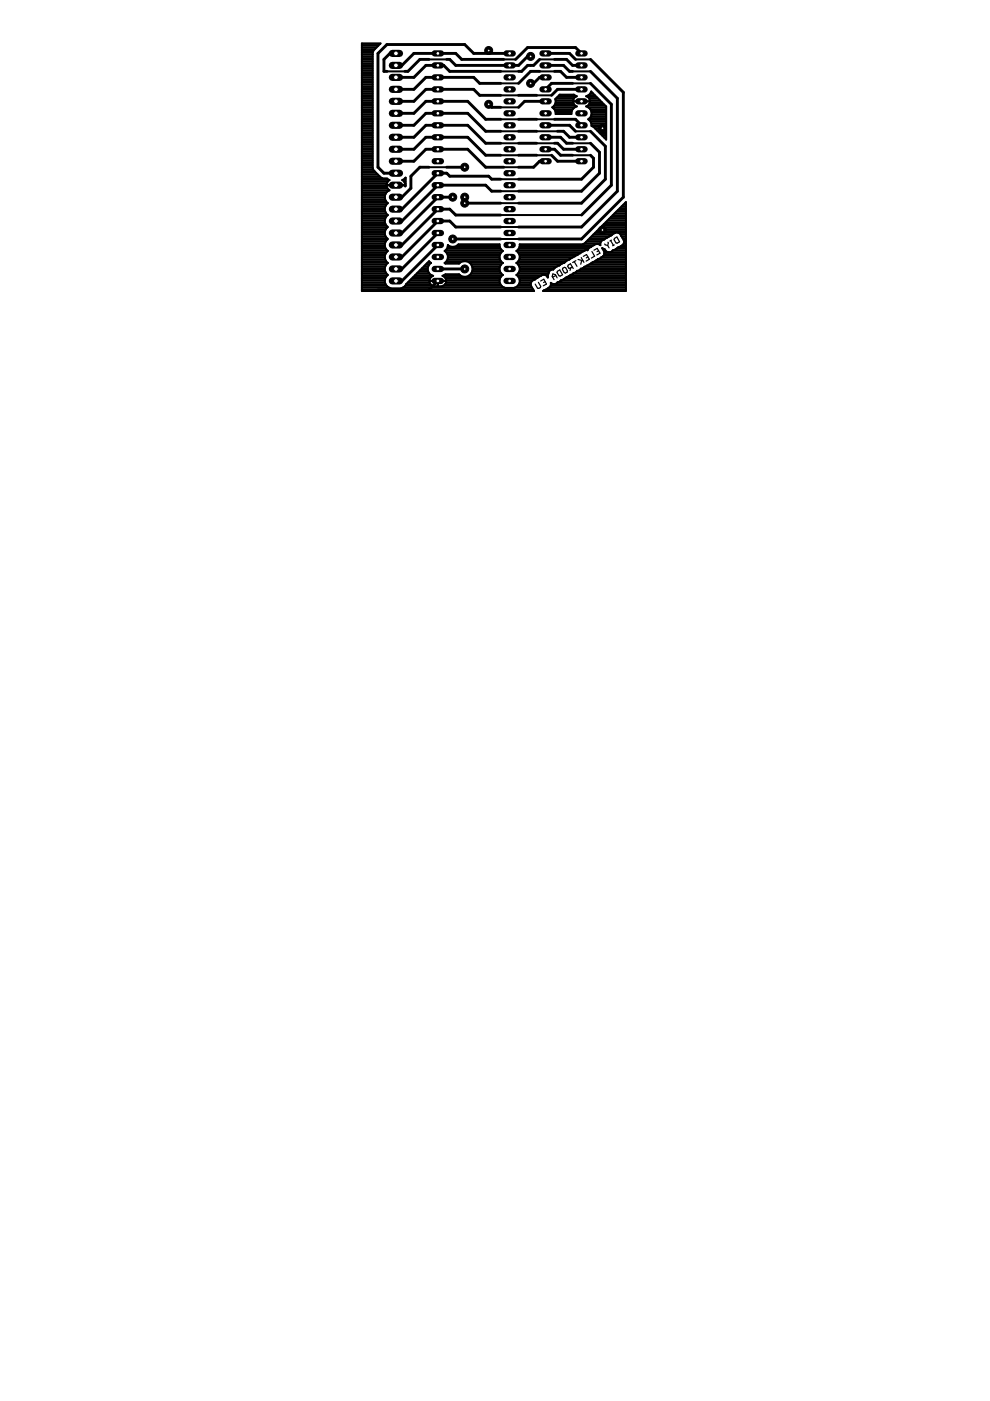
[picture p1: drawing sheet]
<svg xmlns="http://www.w3.org/2000/svg" width="210mm" height="297mm" viewBox="0 0 210 297" stroke-linecap="round" stroke-linejoin="round" font-family="sans-serif">
<g fill="#000" stroke="#000" stroke-width=".25">
<path d="M114.2 59.9l.4 .8zM114.6 59.6l.7-.4zM115.3 59.2l.6 1zM115.3 59.9l.3-.2zM117.1 58.6l.4 .7zM117.2 58.1l-.1 .5zM117.2 58.1l.6 .1zM117.2 58.8l.7-.4zM118.2 57.5l-.1 .3zM117.8 58.2l.3 .7zM118.2 57.5l.5-.3zM118.1 57.8l.4 .7z"/>
<path d="M118.7 57.2l.6 1.1zM118.5 58.5h.3zM119.3 56.9v.2zM118.8 58.5l.5-.2zM119.3 56.9l.4-.2zM119.3 57.1l.3 .7zM119.7 56.7h.2zM119.6 57.8l.3 .1zM119.9 56.7l.4 .7zM119.9 57.9l.3-.2zM120.3 57.4l-.1 .3zM120.4 56.5l.2 .3z"/>
<path d="M120.5 56.2l-.1 .3zM120.6 56.8l.2 .1zM120.8 56.9l.5-.3zM120.5 56.2l.4-.3zM121 56.8l-.1 .5zM120.9 55.9l.6 1zM121.4 55.7l.7-.4zM121.8 55.5l.5 1zM123.2 54.6l.6 1zM123.3 55.2l-.2 .8zM122.6 55l1 .3zM123.7 54.4l.7-.4z"/>
<path d="M124.4 54l.5 1zM124.3 54.7l.4-.2zM124.3 55.4l.6-.4zM125.5 53.3l.6 1zM125.9 53l.7-.3zM125.4 54.7l.7-.4zM126.6 52.7l.6 1zM126.6 53.4l.3-.2zM126.5 54.1l.7-.4zM128.2 51.7l.1 .2zM128.3 51.9l.5 .1zM128.8 52l.3 .6z"/>
<path d="M128.9 51.4l.1 .1zM129 51.5l-.2 .5zM129.3 51.1l.3-.2zM129.5 51l.6 1zM130.3 50.5l-.1 .3zM129.9 52.1l.3-.2zM130.3 50.5l.5-.3zM130.2 50.8l.4 .7zM130.8 50.2l.6 1.1zM130.6 51.5l.3 .1zM130.9 51.6l.5-.3zM113.5 60.2l.5 .9z"/>
<path d="M114 61.1l.2 .1zM114.2 61.2l.4-.2zM114.6 60.7v.3zM115.2 60.6l.7-.4z"/>
</g>
<g fill="#000" stroke="#000" stroke-width=".61">
<path d="M80.1 11.3l1.9-1.9zM81.4 12.6l1.3-1.3zM81.4 12.6v2.5zM82 9.4h16.5zM81.4 15.1h.6zM82.7 11.3h1.2zM83.9 18.9h3.9zM83.9 16.4h3.9zM83.9 13.9h1.3zM85.2 13.9l2.6-2.6zM85.9 15.1h.6zM86.5 15.1l2.5-2.5z"/>
<path d="M87.8 18.9l2.5-2.5zM87.8 16.4l2.5-2.5zM87.8 11.3h5zM89 12.6h1.9zM90.3 18.9h2.5zM90.3 16.4h2.5zM90.3 13.9h2.5zM92.8 18.9h7.6zM92.8 16.4h7.6zM92.8 13.9h1.3zM92.8 11.3h3.8zM94.1 13.9l1.3 1.2z"/>
<path d="M94.7 12.6h.7zM95.4 15.1h10.8zM95.4 12.6l1.2 1.3zM96.6 11.3l1.3 1.3zM96.6 13.9h11.5zM97.9 12.6h8.9zM98.5 9.4l1.9 1.9zM100.4 18.9l1.3 1.3zM100.4 16.4l1.3 1.3zM100.4 11.3h3.2zM101.7 17.7h4.5zM103.6 11.3h4.5z"/>
<path d="M103.6 10.7v.6zM108.1 13.9h1.9zM109.3 12.6l2.6-2.5zM110 17.7l2.5-2.6zM110 15.1h.6zM110 13.9l1.9-1.9zM110.6 15.1l1.3-1.2zM111.9 13.9h.6zM111.9 10.1h10.1zM111.9 12h.6zM112.5 15.1h1.9zM112.5 13.9h.6z"/>
<path d="M112.5 17.7h.6zM113.1 13.9l1.3-1.3zM113.1 17.7l1.3-1.3zM114.4 16.4h1.3zM116.9 17.7l-1.2 1.2zM117.6 15.1h1.3zM117.6 12.6h2.5zM118.2 18.9h5.1zM118.9 15.1l1.2 1.3zM115.7 13.9h3.8zM120.1 16.4h3.2zM120.1 12.6l1.3 1.3z"/>
<path d="M115.7 11.3h5.1zM119.5 13.9l1.3 1.2zM121.4 13.9h1.9zM116.9 17.7h4.5zM120.8 15.1h.6zM122 10.1l1.3 1.2zM120.8 11.3l1.2 1.3zM125.2 12.6l7 7zM80.1 35.5l1.3 1.2zM80.1 11.3v24.2zM81.4 36.7h2.5zM83.9 29.1h3.9z"/>
<path d="M83.9 31.6h3.9zM83.9 26.6h3.9zM83.9 24h3.9zM83.9 21.5h3.9zM83.9 34.2h3.9zM87.1 39.9l-1.9 1.9zM87.1 37.4v2.5zM87.8 29.1l2.5-2.5zM87.8 31.6l2.5-2.5zM87.8 26.6l2.5-2.6zM87.8 24l2.5-2.5zM87.8 21.5l2.5-2.6z"/>
<path d="M87.8 34.2l2.5-2.6zM89 35.5l-1.9 1.9zM90.3 26.6h2.5zM90.3 29.1h2.5zM90.3 24h2.5zM90.3 21.5h2.5zM90.3 31.6h2.5zM89 35.5h1.9zM92.8 26.6h6.4zM92.8 29.1h6.4zM92.8 24h6.4zM92.8 21.5h6.4z"/>
<path d="M92.8 36.7h1.9zM92.8 39.3h10.2zM92.8 31.6h6.4zM94.7 36.7l.7 .7zM95.4 37.4h8.2zM94.7 35.5h3.8zM99.2 26.6l3.8 3.8zM99.2 29.1l3.8 3.8zM99.2 24l3.8 3.8zM99.2 21.5l3.8 3.8zM99.2 31.6l3.8 3.9zM101.7 20.2h4.5z"/>
<path d="M103 30.4h3.2zM103 32.9h3.2zM103 27.8h3.2zM103 25.3h3.2zM103 39.3l1.2 1.2zM103 35.5h3.8zM103.6 37.4l.6 .6zM103.6 22.1l.6 .7zM104.2 38h2zM104.2 22.8h2zM110 30.4h3.8zM110 32.9h3.8z"/>
<path d="M110 27.8h3.8zM110 25.3h3.8zM110 20.2h3.8zM110 38h13.3zM110 22.8l1.2-1.3zM110 35.5h3.1zM111.2 21.5h4.5zM113.1 35.5l1.3-1.3zM114.4 34.2h1.3zM116.9 32.9l1.3 1.3zM116.9 20.2l1.3-1.3zM117.6 30.4h.6z"/>
<path d="M117.6 25.3h4.4zM115.7 31.6h1.9zM118.2 30.4l1.3 1.2zM118.2 34.2h5.1zM118.2 27.8h1.3zM117.6 31.6l1.3 1.3zM115.7 29.1h3.2zM119.5 31.6h3.8zM119.5 27.8l1.3 1.3zM118.9 29.1l1.2 1.3zM120.8 29.1h2.5zM115.7 26.6h5.1z"/>
<path d="M118.9 32.9h2.5zM120.1 30.4h1.3zM122 25.3l1.3 1.3zM120.8 26.6l1.2 1.2zM123.3 38l2.5-2.5zM125.8 33.5v2zM125.2 32.9l.6 .6zM127.1 32.3v4.4zM125.2 30.4l1.9 1.9zM128.4 31v7zM125.2 27.8l3.2 3.2zM125.2 17.7l4.4 4.4z"/>
<path d="M129.6 22.1v17.2zM125.2 15.1l5.7 5.7zM83.9 44.3h1.3zM83.9 46.9h1.3zM83.9 51.9h1.3zM83.9 57h1.3zM83.9 59.6h1.3zM83.9 49.4h1.3zM83.9 54.5h1.3zM85.2 44.3l7.6-7.6zM85.2 46.9l7.6-7.6zM85.2 51.9l7.6-7.6z"/>
<path d="M85.2 57l7.6-7.6zM85.2 59.6l7.6-7.7zM85.2 49.4l7.6-7.6zM83.9 41.8h1.3zM85.2 54.5l7.6-7.6zM92.8 44.3h2.6zM92.8 41.8h3.2zM92.8 57h5.7zM92.8 46.9h2.6zM95.4 44.3l1.2 1.3zM95.4 46.9l1.2 1.2zM96 50.7h10.2z"/>
<path d="M96.6 45.6h9.6zM96.6 48.1h9.6zM98.5 43.1h7.7zM104.2 40.5h2zM110 40.5h13.3zM110 50.7h13.3zM110 43.1h13.3zM110 48.1h13.3zM123.3 40.5l3.8-3.8zM129.6 39.3l-6.3 6.3zM132.2 41.8l-8.9 8.9zM128.4 38l-5.1 5.1z"/>
<path d="M130.9 40.5l-7.6 7.6zM130.9 20.8v19.7zM132.2 19.6v22.2zM80.1 61.5h10.8zM90.9 61.5l1.9-1.9z"/>
</g>
<g fill="#000" stroke="#000" stroke-width=".42">
<path d="M76.7 9.2h4zM76.7 19.8h2.3zM76.7 19.4h2.3zM76.7 19h2.3zM76.7 18.7h2.3zM76.7 18.3h2.3zM76.7 17.9h2.3zM76.7 17.5h2.3zM76.7 17.2h2.3zM76.7 16.8h2.3zM76.7 16.4h2.3zM76.7 16.1h2.3z"/>
<path d="M76.7 15.7h2.3zM76.7 15.3h2.3zM76.7 14.9h2.3zM76.7 14.6h2.3zM76.7 14.2h2.3zM76.7 13.8h2.3zM76.7 13.4h2.3zM76.7 13.1h2.3zM76.7 12.7h2.3zM76.7 12.3h2.3zM76.7 11.9h2.3zM76.7 11.6h2.3z"/>
<path d="M76.7 11.2h2.3zM76.7 10.8h2.4zM76.7 10.4h2.8zM76.7 10.1h3.1zM76.7 9.7h3.5zM76.7 9.3h3.9zM79 11.1v.5zM79 11.6v24.1zM79.2 10.7l-.2 .4zM80.7 9.2l-1.5 1.5zM82 15.1h3.9zM90.9 12.6h3.8z"/>
<path d="M106.2 17.7h3.8zM106.2 15.1h3.8zM106.8 12.6h2.5zM114.4 15.1h3.2zM114.4 12.6h3.2zM125.2 19.8h.5zM121.4 17.7h3.8zM122 12.6h3.2zM121.4 15.1h3.8zM125.3 19.4l-.1 .4zM125.3 19.4l3.2 3.2zM76.7 39.6h5.3z"/>
<path d="M76.7 39.3h7.2zM76.7 38.9h5.3zM76.7 38.5h5.5zM76.7 38.1h5.8zM76.7 37.8h4.3zM76.7 37.4h3.8zM76.7 37h3.4zM76.7 36.6h3.1zM76.7 36.3h2.7zM76.7 35.9h2.4zM76.7 35.5h2.3zM76.7 35.2h2.3z"/>
<path d="M76.7 34.8h2.3zM76.7 34.4h2.3zM76.7 34h2.3zM76.7 33.7h2.3zM76.7 33.3h2.3zM76.7 32.9h2.3zM76.7 32.5h2.3zM76.7 32.2h2.3zM76.7 31.8h2.3zM76.7 31.4h2.3zM76.7 31h2.3zM76.7 30.6h2.3z"/>
<path d="M76.7 30.3h2.3zM76.7 29.9h2.3zM76.7 29.5h2.3zM76.7 29.2h2.3zM76.7 28.8h2.3zM76.7 28.4h2.3zM76.7 28h2.3zM76.7 27.7h2.3zM76.7 27.3h2.3zM76.7 26.9h2.3zM76.7 26.5h2.3zM76.7 26.2h2.3z"/>
<path d="M76.7 25.8h2.3zM76.7 25.4h2.3zM76.7 25h2.3zM76.7 24.7h2.3zM76.7 24.3h2.3zM76.7 23.9h2.3zM76.7 23.5h2.3zM76.7 23.2h2.3zM76.7 22.8h2.3zM76.7 22.4h2.3zM76.7 22.1h2.3zM76.7 21.7h2.3z"/>
<path d="M76.7 21.3h2.3zM76.7 20.9h2.3zM76.7 20.6h2.3zM76.7 20.2h2.3zM79 35.7l.2 .4zM79.2 36.1l.3 .3zM79.5 36.4l1.3 1.3zM80.8 37.7l.4 .1zM81.2 37.8h.4zM81.6 37.8h.5zM82 39v.2zM82 39.2h1.9z"/>
<path d="M82 39.3v.2zM82 39.5l.1 .4zM82.1 37.8l.2 .3zM82.1 38.6l-.1 .4zM82.1 39.9l.4 .4zM82.3 38.1l.3 .1zM82.5 38.2l-.4 .4zM82.5 38.2h.1zM82 39.3h1.9zM84 39.2h1.9zM84 39.3h2zM85.3 38.2l.3-.1z"/>
<path d="M85.3 38.2h.1zM85.4 38.1h.6zM85.6 38.1l.4-.4zM85.7 38.5h.3zM85.4 38.2l.3 .4zM85.9 38.9h.1zM85.9 37.8h.1zM85.9 39.3v.2zM84 39.3h1.9zM85.9 39v.2zM85.7 38.6l.2 .4zM86 37.7v1.7z"/>
<path d="M86 39.4l-.1 .1zM90.9 35.5h3.8zM106.2 30.4h3.8zM106.2 32.9h3.8zM106.2 27.8h3.8zM106.2 25.3h3.8zM106.2 20.2h3.8zM106.2 38h3.8zM106.2 22.8h3.8zM106.8 35.5h3.2zM113.8 30.4h3.8zM113.8 32.9h3.1z"/>
<path d="M113.8 27.8h4.4zM113.8 25.3h3.8zM113.8 20.2h3.1zM117.2 22.7l.4-.4zM117.2 22.8h4.6zM117.5 22.4h4.5zM117.6 23.2h3.8zM117.2 22.8l.4 .4zM117.8 21.8l-.2 .5zM117.7 22.1h3.9zM117.7 21l1-.9zM117.7 23.5h3.5z"/>
<path d="M117.8 23.7v.5zM117.6 23.2l.2 .5zM117.8 21.2v.6zM117.7 21l.1 .2zM117.8 23.9h3.4zM117.8 21.7h3.7zM117.8 21.3h3.7zM117.8 20.9h3.8zM118.2 20.6h3.8zM118.6 20.2h3.2zM118.7 20.1h3zM121.2 23.7v.5z"/>
<path d="M117.8 24.2h3.4zM121.4 23.2l-.2 .5zM121.5 21.3v.2zM121.5 21.5h1.8zM121.5 21.5v.2zM121.5 21.7l.2 .4zM121.7 20.1l.1 .1zM121.7 20.8l-.2 .5zM121.7 22.1l.3 .3zM121.8 20.2l.5 .2zM121.8 22.8l-.4 .4zM122 20.5l-.3 .3z"/>
<path d="M122 22.4l.3 .2zM122 20.5l.3-.1zM121.8 22.8l.5-.2zM123.3 21.5h1.8zM124.3 22.6l.3-.2zM124.3 20.4l.5-.2zM124.6 22.4l.3-.3zM124.3 20.4l.3 .1zM124.6 22.4h3.8zM124.6 20.6h1.9zM124.8 25.3l.4-.4zM124.3 22.6l.5 .2z"/>
<path d="M124.8 20.2l.4-.4zM124.8 22.8h3.7zM124.8 20.2h1.3zM124.9 25.4h3.6zM125.1 21.7l-.2 .4zM124.6 20.5l.3 .3zM124.9 22.1h3.1zM124.9 20.9h2zM125 25h3.5zM125.1 21.5v.2zM125.1 21.3v.2zM124.9 20.8l.2 .5z"/>
<path d="M125.1 21.7h2.5zM125.1 21.3h2.1zM125.2 23.2h3.3zM121.4 32.9h3.8zM121.4 30.4h3.8zM122 27.8h3.2zM124.8 25.3l.4 .4zM125.4 24.3l-.2 .6zM124.8 22.8l.4 .4zM125.2 25.8h3.3zM125.3 24.7h3.2zM125.3 23.5h3.2z"/>
<path d="M125.4 26.2h3.1zM125.2 25.7l.2 .6zM125.4 23.7v.6zM125.2 23.2l.2 .5zM125.4 26.3v.4zM125.4 26.5h3.1zM125.4 24.3h3.1zM125.4 23.9h3.1zM125.4 26.7l.4 .2zM125.9 26.9h2.6zM126.2 27.3h2.3zM126.6 27.7h1.9z"/>
<path d="M127 28h1.5zM127.3 28.4h1.2zM127.7 28.8h.8zM128.1 29.2h.4zM128.5 22.6v7zM125.8 26.9l2.7 2.7zM76.7 59.9h4.9zM76.7 59.5h4.9zM76.7 59.1h5zM76.7 58.7h5.1zM76.7 58.4h5.5zM76.7 58h5.2z"/>
<path d="M76.7 57.6h5zM76.7 57.2h4.9zM76.7 56.9h4.9zM76.7 56.5h5zM76.7 56.1h5.2zM76.7 55.7h5.5zM76.7 55.4h5.1zM76.7 55h5zM76.7 54.6h4.9zM76.7 54.3h4.9zM76.7 53.9h5zM76.7 53.5h5.3z"/>
<path d="M76.7 53.1h5.4zM76.7 52.7h5.1zM76.7 52.4h5zM76.7 52h4.9zM76.7 51.6h4.9zM76.7 51.2h5.1zM76.7 50.9h5.3zM76.7 50.5h5.3zM76.7 50.1h5.1zM76.7 49.7h4.9zM76.7 49.4h4.9zM76.7 49h4.9z"/>
<path d="M76.7 48.6h5.1zM76.7 48.3h5.4zM76.7 47.9h5.3zM76.7 47.5h5zM76.7 47.1h4.9zM76.7 46.8h4.9zM76.7 46.4h5zM76.7 46h5.1zM76.7 45.6h5.5zM76.7 45.3h5.2zM76.7 44.9h5zM76.7 44.5h4.9z"/>
<path d="M76.7 44.1h4.9zM76.7 43.8h5zM76.7 43.4h5.2zM76.7 43h5.5zM76.7 42.6h5.1zM76.7 42.3h5zM76.7 41.9h4.9zM76.7 41.5h4.9zM76.7 41.1h5zM76.7 40.8h5.3zM76.7 40.4h5.8zM76.7 40h5.5z"/>
<path d="M81.6 41.5v.6zM81.6 42.1l.3 .6zM81.6 44v.6zM81.6 44.6l.3 .6zM81.6 46.6v.6zM81.6 47.2l.3 .6zM81.6 49.1v.6zM81.6 49.7l.3 .6zM81.6 51.6v.7zM81.6 52.3l.3 .5zM81.6 54.2v.6zM81.6 54.8l.3 .6z"/>
<path d="M81.6 56.7v.6zM81.6 57.3l.3 .6zM81.6 59.2v.7zM81.6 59.9l.3 .6zM81.9 40.9l-.3 .6zM81.9 42.7l.3 .4zM81.9 43.4l-.3 .6zM81.9 45.2l.3 .4zM81.9 46l-.3 .6zM81.9 47.8l.3 .3zM81.9 48.5l-.3 .6zM81.9 50.3l.3 .4z"/>
<path d="M81.9 51.1l-.3 .5zM81.9 52.8l.3 .4zM81.9 53.6l-.3 .6zM81.9 55.4l.3 .4zM81.9 56.1l-.3 .6zM81.9 57.9l.3 .4zM81.9 58.7l-.3 .5zM81.9 43.4l.3-.3zM82.2 45.6l-.3 .4zM82.2 48.1l-.3 .4zM82.2 50.7l-.3 .4zM82.2 53.2l-.3 .4z"/>
<path d="M82.2 55.8l-.3 .3zM82.2 58.3l-.3 .4zM81.9 40.9l.4-.4zM82.5 40.3h.1zM82.3 40.5l.3-.2zM86.5 59.9h4.6zM86.9 59.5h4.2zM87.2 59.1h3.9zM87.6 58.7h3.8zM88 58.4h3.5zM88.4 58h2.6zM88.8 57.6h2z"/>
<path d="M89.1 57.2h1.6zM89.5 56.9h1.2zM89.9 56.5h.9zM90.2 56.1h.8zM90.6 55.7h.7zM90.7 56.7v.6zM90.7 57.3l.2 .6zM90.9 56.2l-.2 .5zM90.9 57.9l.4 .4zM91 55.4l.3 .3zM91.1 59.4v.2zM91.1 59.6h1.7z"/>
<path d="M91.1 59.6v.2zM91.1 59.8l.1 .4zM91.2 58.9l-.1 .5zM91.3 55.8l-.4 .4zM91.3 58.3l.5 .2zM91.5 58.6l-.3 .3zM91.5 58.6l.3-.1zM92.8 59.6v1.1zM92.8 59.6h1.8zM93.8 58.5l.5-.2zM94.1 58.4h3.4zM93.8 58.5l.3 .1z"/>
<path d="M94.2 58.7h12zM94.3 58.3l.1-.2zM94.3 55.7l.4-.4zM94.3 53.2l.4-.4zM94.3 55.7h3.2zM94.4 53.1h12.1zM94.1 58.6l.3 .3zM94.4 58.1h2.9zM94.3 55.8l.1 .1zM94.5 59.1h11.5zM94.6 59.9h11.3zM94.6 53.5h11.7z"/>
<path d="M94.6 59.6v.2zM94.6 59.4v.2zM94.4 58.9l.2 .5zM94.6 59.5h11.3zM94.7 55.4h11.5zM95 54.8l-.3 .5zM94.3 53.2l.4 .5zM95 52.2l-.3 .6zM94.7 52.7h11.4zM94.8 53.9h11.3zM94.9 55h11.1zM94.9 52.4h11.1z"/>
<path d="M95 54.2v.6zM94.7 53.7l.3 .5zM95 52v.2zM95 52l.1 .1zM95 54.6h10.9zM95 54.3h10.9zM95.1 52.1l.6 .2zM95.7 52.3h.6zM96.3 52.3l.6-.2zM96.9 52.1l.3-.3zM97 52h8.9zM97.2 51.8h8.7z"/>
<path d="M97.3 58.1l.3 .3zM94.4 55.9h2.9zM97.6 58.4l.6 .3zM97.6 55.6l-.3 .3zM98.2 58.7h.7zM97.6 55.6l.6-.2zM98.9 58.7l.6-.3zM98.2 55.4h.7zM99.9 58l-.4 .4zM98.9 55.4l.6 .2zM99.5 58.4h7zM99.6 55.7h7z"/>
<path d="M99.9 58h6.4zM100.2 57.4l-.3 .6zM99.5 55.6l.4 .5zM99.9 56.1h6.3zM100.1 57.6h5.9zM100.1 56.5h5.9zM100.2 56.7v.7zM99.9 56.1l.3 .6zM100.2 57.2h5.7zM100.2 56.9h5.7zM105.9 51.8v.4zM105.9 52.2l.3 .6z"/>
<path d="M105.9 54.2v.6zM105.9 54.8l.3 .5zM105.9 56.7v.6zM105.9 57.3l.3 .6zM105.9 59.3v.6zM105.9 59.9l.3 .5zM106.2 40.5h3.8zM106.2 45.6h17.1zM106.2 50.7h3.8zM106.2 43.1h3.8zM106.2 48.1h3.8zM106.2 52.8l.4 .4z"/>
<path d="M106.2 53.7l-.3 .5zM106.2 55.3l.4 .4zM106.2 56.2l-.3 .5zM106.2 57.9l.4 .4zM106.2 58.7l-.3 .6zM106.6 53.2l-.4 .5zM106.6 55.8l-.4 .4zM106.6 58.3l-.4 .4zM109.5 55.7h10.1zM109.6 58.3l.4-.4zM109.6 55.7l.4-.4zM109.6 53.2l.4-.4z"/>
<path d="M109.6 58.4h5.3zM109.6 53.1h14.4zM109.8 53.5h13.5zM109.8 58h6.5zM109.9 56.1h8.9zM109.9 55.4h10.2zM109.6 58.3l.4 .4zM110.2 57.3l-.2 .6zM109.6 55.8l.4 .4zM110.2 54.8l-.2 .5zM109.6 53.2l.4 .5zM110.2 52.2l-.2 .6z"/>
<path d="M110 58.7h4.2zM110 52.7h14.7zM110 53.9h12.6zM110.1 57.6h6.3zM110.1 56.5h8zM110.1 55h10.7zM110.1 59.1h3.5zM110.1 52.4h15.2zM110.2 59.3v.6zM110 58.7l.2 .6zM110.2 56.7v.6zM110 56.2l.2 .5z"/>
<path d="M110.2 54.2v.6zM110 53.7l.2 .5zM110.2 51.8v.4zM110.2 51.8h13.3zM110.2 59.9h2.4zM110.2 59.5h2.7zM110.2 57.2h6.6zM110.2 56.9h7.3zM110.2 54.6h11.1zM110.2 54.3h11.8zM110.2 52h15.7zM112.6 59.8l-.1 .4z"/>
<path d="M112.8 59.5l-.2 .3zM112.8 59.5l.4-.2zM113.2 59.3h.2zM113.5 59.1l-.1 .2zM113.5 59.1l.4-.2zM114 58.9l.7-.4zM114.7 58.5l.3-.2zM115 58.3h.4zM115.4 58.3h.3zM115.7 58.4h.5zM115.7 58.3l.3 .2zM116.1 58.5l.1 .3z"/>
<path d="M116 58.6l.1 .2zM116.3 58l-.2 .5zM116.4 57.7l-.1 .3zM116.6 57.4l-.2 .3zM116.8 60l.3 .2zM116.6 57.4l.3-.2zM116.9 57.2l.4-.1zM117.5 56.9l-.2 .2zM118.2 59.9h14.5zM118.2 59.8h.2zM117.6 56.8l.8-.5zM118.4 59.8l.4-.2z"/>
<path d="M118.4 56.3h.2zM118.7 56.2l-.1 .1zM118.9 59.5l-.1 .1zM118.9 59.5h13.8zM118.9 59.5h.2zM118.7 56.2l.3-.2zM119.1 59.5l.2-.2zM119 56l.3-.2zM119.3 59.3l.3-.1zM119.3 55.8h.2zM119.6 59.2l.3-.2zM119.5 55.8l.1-.1z"/>
<path d="M119.7 59.1h13zM119.8 55.6l-.2 .1zM120 58.8h.2zM120.2 58.8l.2-.1zM120.3 58.7h12.4zM120.4 58.7l.1-.1zM120.5 58.6l.1-.1zM120.6 58.5l.3-.1zM119.8 55.5l.8-.5zM121 58.3l-.1 .1zM120.9 58.4h11.8zM121 58.3l.2-.1z"/>
<path d="M121.2 58.2l.3-.1zM121.6 57.9l-.1 .2zM121.5 58h11.2zM121.6 57.9l.3-.1zM120.8 54.9l1-.5zM121.9 57.8l.3-.1zM122.3 57.4l-.1 .3zM122.2 57.6h10.5zM121.9 54.3l.3-.2zM122.3 57.4h.3zM122.2 54.1h.2zM122.6 53.9l-.2 .2z"/>
<path d="M122.6 57.4l.4-.2zM122.6 53.9l.3-.2zM122.9 57.2h9.8zM123.1 57l-.1 .2zM123.1 57l.3-.1zM123.4 56.9l.4-.2zM123.5 51.8l.4-.2zM123.5 56.9h9.2zM123 53.6l.7-.3zM123.9 56.6l-.1 .1zM123.9 56.6l.2-.1zM124.2 51.3l-.3 .3z"/>
<path d="M123.9 51.6h3.4zM123.7 53.3l.4-.2zM124.1 56.5l.3-.2zM124.2 56.5h8.5zM124.2 51.3l8.5-8.5zM124.3 51.2h3.1zM124.1 53.1l.3-.1zM124.6 56.3l.6-.4zM124.4 53l.2 .1zM124.6 52.9v.2zM124.7 50.9h3.1zM124.9 52.6l-.3 .3z"/>
<path d="M124.9 56.1h7.8zM125.1 50.5h3.4zM124.9 52.6l.3-.2zM125.2 55.9l.4-.2zM125.4 50.1h3.7zM125.5 55.7h7.2zM125.7 55.6l.7-.4zM125.8 49.7h4zM125.3 52.3l.7-.4zM126.2 55.4h6.5zM126.2 49.4h4.2zM126 51.9l.3-.1z"/>
<path d="M126.4 55.2l.3-.2zM126.6 49h6.1zM126.3 51.8l.4-.1zM126.7 55h6zM126.9 55l.6-.4zM126.9 48.6h5.8zM126.7 51.7l.3 .1zM127.3 51.7v.3zM127 51.8l.3 .2zM127.3 48.3h5.4zM127.4 51.3l-.1 .4zM127.4 54.6h5.3z"/>
<path d="M127.5 54.6l.3-.2zM127.6 51l-.2 .3zM127.7 47.9h5zM127.7 52.6l.2 .2zM128.1 54.1l-.2 .2zM127.9 52.8h.2zM127.6 51l.3-.2zM128 54.3h4.7zM128 53.1h.4zM128 47.5h4.7zM128.2 53.7l-.1 .4zM128.1 52.8l.1 .1z"/>
<path d="M127.7 52.6l.4 .8zM127.9 50.8h.2zM128.1 53.9h4.6zM128.1 53.5h.9zM128.1 53.4l.1 .3zM128.2 52.9l.2 .3zM128.3 50.6l-.2 .2zM128.4 53.2l.3 .2zM128.4 47.1h4.3zM128.3 50.6l.3-.2zM128.7 53.4l.4 .1zM128.8 46.8h3.9z"/>
<path d="M128.7 50.4l.1-.1zM129.1 53.5h.4zM129.2 46.4h3.5zM128.8 50.3l.4-.2zM129.2 53.5h3.5zM129.2 50.1l.1-.1zM129.5 53.5l.3-.2zM129.3 50h.2zM129.5 46h3.2zM129.6 49.9l-.1 .1zM129.9 53.1l-.1 .2zM129.9 53.1h2.8z"/>
<path d="M129.9 45.6h2.8zM129.9 53.1l.3-.1zM130.2 53l.4-.2zM130.3 45.3h2.4zM129.6 49.8l.9-.5zM130.6 52.8l.1-.1zM130.7 44.9h2zM130.7 52.7h2zM130.7 52.7l.2-.1zM131 52.5l-.1 .1zM130.5 49.3h.4zM131 52.5h.2z"/>
<path d="M131 44.5h1.7zM131.1 49.4h1.6zM131.2 52.5l.2-.2zM130.9 49.3l.3 .1zM131.3 52.4h1.4zM131.4 52.3l.3-.1zM131.4 44.1h1.3zM131.2 49.4l.3 .2zM131.6 49.7h1.1zM131.7 52.2l.3-.2zM131.5 49.6l.2 .4zM131.8 50.1h.9z"/>
<path d="M131.8 43.8h.9zM132 52h.7zM132 50.5h.7zM132.2 51.7l-.1 .2zM132.2 43.4h.5zM132.3 51.3l-.1 .4zM132.2 50.9h.5zM132.2 51.6h.5zM131.7 50l.6 1zM132.3 51v.3zM132.3 51.2h.4zM132.5 43h.2z"/>
<path d="M132.7 42.8v18.9zM76.7 9.2v52.5zM76.7 61.4h36.3zM76.7 61h5.8zM76.7 60.6h5.3zM76.7 60.2h5zM81.9 60.5l.4 .4zM82.3 60.9l.6 .2zM82.9 61.1h2.1zM85 61.1l.6-.2zM85.4 61h21.6zM85.6 60.9l.4-.4z"/>
<path d="M85.9 60.6h5.9zM86.1 60.2l-.1 .3zM86.1 60.2l4.9-4.8zM86.1 60.2h5.1zM91.2 60.2l.3 .3zM91.5 60.5l.4 .2zM91.9 60.7h.9zM92.8 60.7h.9zM93.7 60.7l.4-.2zM93.9 60.6h12.5zM94.4 60.2l-.3 .3zM94.4 60.2h11.7z"/>
<path d="M94.6 59.8l-.2 .4zM106.2 60.4l.4 .4zM106.6 60.8l.5 .2zM107.1 61h1.9zM109 61l.6-.2zM109.2 61h3.6zM110 60.4l-.4 .4zM109.7 60.6h2.9zM110.2 59.9l-.2 .5zM110 60.2h2.5zM112.5 60.2l.1 .4zM112.6 60.6l.5 .8z"/>
<path d="M113.1 61.4l.1 .2zM76.7 61.7h36.5zM115.3 61.5l-.1 .2zM115.3 61.5h.2zM115.5 61.5l.7-.4zM115.8 61.4h16.9zM116.2 61.1l.3-.2zM116.4 61h16.3zM116.7 60.6l-.1 .3zM116.8 60.3l-.1 .3zM116.7 60.6h16zM116.8 60v.2z"/>
<path d="M116.8 60.2h.5zM117.1 60.2h.3zM117.4 60.2h.4zM117.5 60.2h15.2zM117.8 60.2l.3-.2zM118.2 59.8l-.1 .2zM115.2 61.7h17.5z"/>
</g>
<path d="M83.2 59.6h1.5z" fill="#000" stroke="#000" stroke-width="1.5"/>
<circle cx="83.9" cy="59.6" r=".51" fill="#fff" stroke="#000" stroke-width=".21"/>
<path d="M83.2 57h1.5z" fill="#000" stroke="#000" stroke-width="1.5"/>
<circle cx="83.9" cy="57" r=".51" fill="#fff" stroke="#000" stroke-width=".21"/>
<path d="M83.2 54.5h1.5z" fill="#000" stroke="#000" stroke-width="1.5"/>
<circle cx="83.9" cy="54.5" r=".51" fill="#fff" stroke="#000" stroke-width=".21"/>
<path d="M83.2 51.9h1.5z" fill="#000" stroke="#000" stroke-width="1.5"/>
<circle cx="83.9" cy="51.9" r=".51" fill="#fff" stroke="#000" stroke-width=".21"/>
<path d="M83.2 49.4h1.5z" fill="#000" stroke="#000" stroke-width="1.5"/>
<circle cx="83.9" cy="49.4" r=".51" fill="#fff" stroke="#000" stroke-width=".21"/>
<path d="M83.2 46.9h1.5z" fill="#000" stroke="#000" stroke-width="1.5"/>
<circle cx="83.9" cy="46.9" r=".51" fill="#fff" stroke="#000" stroke-width=".21"/>
<path d="M83.2 44.3h1.5z" fill="#000" stroke="#000" stroke-width="1.5"/>
<circle cx="83.9" cy="44.3" r=".51" fill="#fff" stroke="#000" stroke-width=".21"/>
<path d="M83.2 41.8h1.5z" fill="#000" stroke="#000" stroke-width="1.5"/>
<circle cx="83.9" cy="41.8" r=".51" fill="#fff" stroke="#000" stroke-width=".21"/>
<path d="M83.2 39.3h1.5z" fill="#000" stroke="#000" stroke-width="1.5"/>
<circle cx="83.9" cy="39.3" r=".51" fill="#fff" stroke="#000" stroke-width=".21"/>
<path d="M83.2 36.7h1.5z" fill="#000" stroke="#000" stroke-width="1.5"/>
<circle cx="83.9" cy="36.7" r=".51" fill="#fff" stroke="#000" stroke-width=".21"/>
<path d="M83.2 34.2h1.5z" fill="#000" stroke="#000" stroke-width="1.5"/>
<circle cx="83.9" cy="34.2" r=".51" fill="#fff" stroke="#000" stroke-width=".21"/>
<path d="M83.2 31.6h1.5z" fill="#000" stroke="#000" stroke-width="1.5"/>
<circle cx="83.9" cy="31.6" r=".51" fill="#fff" stroke="#000" stroke-width=".21"/>
<path d="M83.2 29.1h1.5z" fill="#000" stroke="#000" stroke-width="1.5"/>
<circle cx="83.9" cy="29.1" r=".51" fill="#fff" stroke="#000" stroke-width=".21"/>
<path d="M83.2 26.6h1.5z" fill="#000" stroke="#000" stroke-width="1.5"/>
<circle cx="83.9" cy="26.6" r=".51" fill="#fff" stroke="#000" stroke-width=".21"/>
<path d="M83.2 24h1.5z" fill="#000" stroke="#000" stroke-width="1.5"/>
<circle cx="83.9" cy="24" r=".51" fill="#fff" stroke="#000" stroke-width=".21"/>
<path d="M83.2 21.5h1.5z" fill="#000" stroke="#000" stroke-width="1.5"/>
<circle cx="83.9" cy="21.5" r=".51" fill="#fff" stroke="#000" stroke-width=".21"/>
<path d="M83.2 18.9h1.5z" fill="#000" stroke="#000" stroke-width="1.5"/>
<circle cx="83.9" cy="18.9" r=".51" fill="#fff" stroke="#000" stroke-width=".21"/>
<path d="M83.2 16.4h1.5z" fill="#000" stroke="#000" stroke-width="1.5"/>
<circle cx="83.9" cy="16.4" r=".51" fill="#fff" stroke="#000" stroke-width=".21"/>
<path d="M83.2 13.9h1.5z" fill="#000" stroke="#000" stroke-width="1.5"/>
<circle cx="83.9" cy="13.9" r=".51" fill="#fff" stroke="#000" stroke-width=".21"/>
<path d="M83.2 11.3h1.5z" fill="#000" stroke="#000" stroke-width="1.5"/>
<circle cx="83.9" cy="11.3" r=".51" fill="#fff" stroke="#000" stroke-width=".21"/>
<path d="M92.2 11.3h1.3z" fill="#000" stroke="#000" stroke-width="1.3"/>
<circle cx="92.8" cy="11.3" r=".4" fill="#fff" stroke="#000" stroke-width=".21"/>
<path d="M92.2 13.9h1.3z" fill="#000" stroke="#000" stroke-width="1.3"/>
<circle cx="92.8" cy="13.9" r=".4" fill="#fff" stroke="#000" stroke-width=".21"/>
<path d="M92.2 16.4h1.3z" fill="#000" stroke="#000" stroke-width="1.3"/>
<circle cx="92.8" cy="16.4" r=".4" fill="#fff" stroke="#000" stroke-width=".21"/>
<path d="M92.2 18.9h1.3z" fill="#000" stroke="#000" stroke-width="1.3"/>
<circle cx="92.8" cy="18.9" r=".4" fill="#fff" stroke="#000" stroke-width=".21"/>
<path d="M92.2 21.5h1.3z" fill="#000" stroke="#000" stroke-width="1.3"/>
<circle cx="92.8" cy="21.5" r=".4" fill="#fff" stroke="#000" stroke-width=".21"/>
<path d="M92.2 24h1.3z" fill="#000" stroke="#000" stroke-width="1.3"/>
<circle cx="92.8" cy="24" r=".4" fill="#fff" stroke="#000" stroke-width=".21"/>
<path d="M92.2 26.6h1.3z" fill="#000" stroke="#000" stroke-width="1.3"/>
<circle cx="92.8" cy="26.6" r=".4" fill="#fff" stroke="#000" stroke-width=".21"/>
<path d="M92.2 29.1h1.3z" fill="#000" stroke="#000" stroke-width="1.3"/>
<circle cx="92.8" cy="29.1" r=".4" fill="#fff" stroke="#000" stroke-width=".21"/>
<path d="M92.2 31.6h1.3z" fill="#000" stroke="#000" stroke-width="1.3"/>
<circle cx="92.8" cy="31.6" r=".4" fill="#fff" stroke="#000" stroke-width=".21"/>
<path d="M92.2 34.2h1.3z" fill="#000" stroke="#000" stroke-width="1.3"/>
<circle cx="92.8" cy="34.2" r=".4" fill="#fff" stroke="#000" stroke-width=".21"/>
<path d="M92.2 36.7h1.3z" fill="#000" stroke="#000" stroke-width="1.3"/>
<circle cx="92.8" cy="36.7" r=".4" fill="#fff" stroke="#000" stroke-width=".21"/>
<path d="M92.2 39.3h1.3z" fill="#000" stroke="#000" stroke-width="1.3"/>
<circle cx="92.8" cy="39.3" r=".4" fill="#fff" stroke="#000" stroke-width=".21"/>
<path d="M92.2 41.8h1.3z" fill="#000" stroke="#000" stroke-width="1.3"/>
<circle cx="92.8" cy="41.8" r=".4" fill="#fff" stroke="#000" stroke-width=".21"/>
<path d="M92.2 44.3h1.3z" fill="#000" stroke="#000" stroke-width="1.3"/>
<circle cx="92.8" cy="44.3" r=".4" fill="#fff" stroke="#000" stroke-width=".21"/>
<path d="M92.2 46.9h1.3z" fill="#000" stroke="#000" stroke-width="1.3"/>
<circle cx="92.8" cy="46.9" r=".4" fill="#fff" stroke="#000" stroke-width=".21"/>
<path d="M92.2 49.4h1.3z" fill="#000" stroke="#000" stroke-width="1.3"/>
<circle cx="92.8" cy="49.4" r=".4" fill="#fff" stroke="#000" stroke-width=".21"/>
<path d="M92.2 51.9h1.3z" fill="#000" stroke="#000" stroke-width="1.3"/>
<circle cx="92.8" cy="51.9" r=".4" fill="#fff" stroke="#000" stroke-width=".21"/>
<path d="M92.2 54.5h1.3z" fill="#000" stroke="#000" stroke-width="1.3"/>
<circle cx="92.8" cy="54.5" r=".4" fill="#fff" stroke="#000" stroke-width=".21"/>
<path d="M92.2 57h1.3z" fill="#000" stroke="#000" stroke-width="1.3"/>
<circle cx="92.8" cy="57" r=".4" fill="#fff" stroke="#000" stroke-width=".21"/>
<path d="M92.2 59.6h1.3z" fill="#000" stroke="#000" stroke-width="1.3"/>
<circle cx="92.8" cy="59.6" r=".4" fill="#fff" stroke="#000" stroke-width=".21"/>
<path d="M107.4 59.6h1.3z" fill="#000" stroke="#000" stroke-width="1.3"/>
<circle cx="108.1" cy="59.6" r=".4" fill="#fff" stroke="#000" stroke-width=".21"/>
<path d="M107.4 57h1.3z" fill="#000" stroke="#000" stroke-width="1.3"/>
<circle cx="108.1" cy="57" r=".4" fill="#fff" stroke="#000" stroke-width=".21"/>
<path d="M107.4 54.5h1.3z" fill="#000" stroke="#000" stroke-width="1.3"/>
<circle cx="108.1" cy="54.5" r=".4" fill="#fff" stroke="#000" stroke-width=".21"/>
<path d="M107.4 51.9h1.3z" fill="#000" stroke="#000" stroke-width="1.3"/>
<circle cx="108.1" cy="51.9" r=".4" fill="#fff" stroke="#000" stroke-width=".21"/>
<path d="M107.4 49.4h1.3z" fill="#000" stroke="#000" stroke-width="1.3"/>
<circle cx="108.1" cy="49.4" r=".4" fill="#fff" stroke="#000" stroke-width=".21"/>
<path d="M107.4 46.9h1.3z" fill="#000" stroke="#000" stroke-width="1.3"/>
<circle cx="108.1" cy="46.9" r=".4" fill="#fff" stroke="#000" stroke-width=".21"/>
<path d="M107.4 44.3h1.3z" fill="#000" stroke="#000" stroke-width="1.3"/>
<circle cx="108.1" cy="44.3" r=".4" fill="#fff" stroke="#000" stroke-width=".21"/>
<path d="M107.4 41.8h1.3z" fill="#000" stroke="#000" stroke-width="1.3"/>
<circle cx="108.1" cy="41.8" r=".4" fill="#fff" stroke="#000" stroke-width=".21"/>
<path d="M107.4 39.3h1.3z" fill="#000" stroke="#000" stroke-width="1.3"/>
<circle cx="108.1" cy="39.3" r=".4" fill="#fff" stroke="#000" stroke-width=".21"/>
<path d="M107.4 36.7h1.3z" fill="#000" stroke="#000" stroke-width="1.3"/>
<circle cx="108.1" cy="36.7" r=".4" fill="#fff" stroke="#000" stroke-width=".21"/>
<path d="M107.4 34.2h1.3z" fill="#000" stroke="#000" stroke-width="1.3"/>
<circle cx="108.1" cy="34.2" r=".4" fill="#fff" stroke="#000" stroke-width=".21"/>
<path d="M107.4 31.6h1.3z" fill="#000" stroke="#000" stroke-width="1.3"/>
<circle cx="108.1" cy="31.6" r=".4" fill="#fff" stroke="#000" stroke-width=".21"/>
<path d="M107.4 29.1h1.3z" fill="#000" stroke="#000" stroke-width="1.3"/>
<circle cx="108.1" cy="29.1" r=".4" fill="#fff" stroke="#000" stroke-width=".21"/>
<path d="M107.4 26.6h1.3z" fill="#000" stroke="#000" stroke-width="1.3"/>
<circle cx="108.1" cy="26.6" r=".4" fill="#fff" stroke="#000" stroke-width=".21"/>
<path d="M107.4 24h1.3z" fill="#000" stroke="#000" stroke-width="1.3"/>
<circle cx="108.1" cy="24" r=".4" fill="#fff" stroke="#000" stroke-width=".21"/>
<path d="M107.4 21.5h1.3z" fill="#000" stroke="#000" stroke-width="1.3"/>
<circle cx="108.1" cy="21.5" r=".4" fill="#fff" stroke="#000" stroke-width=".21"/>
<path d="M107.4 18.9h1.3z" fill="#000" stroke="#000" stroke-width="1.3"/>
<circle cx="108.1" cy="18.9" r=".4" fill="#fff" stroke="#000" stroke-width=".21"/>
<path d="M107.4 16.4h1.3z" fill="#000" stroke="#000" stroke-width="1.3"/>
<circle cx="108.1" cy="16.4" r=".4" fill="#fff" stroke="#000" stroke-width=".21"/>
<path d="M107.4 13.9h1.3z" fill="#000" stroke="#000" stroke-width="1.3"/>
<circle cx="108.1" cy="13.9" r=".4" fill="#fff" stroke="#000" stroke-width=".21"/>
<path d="M107.4 11.3h1.3z" fill="#000" stroke="#000" stroke-width="1.3"/>
<circle cx="108.1" cy="11.3" r=".4" fill="#fff" stroke="#000" stroke-width=".21"/>
<path d="M115 11.3h1.3z" fill="#000" stroke="#000" stroke-width="1.3"/>
<circle cx="115.7" cy="11.3" r=".4" fill="#fff" stroke="#000" stroke-width=".21"/>
<path d="M115 13.9h1.3z" fill="#000" stroke="#000" stroke-width="1.3"/>
<circle cx="115.7" cy="13.9" r=".4" fill="#fff" stroke="#000" stroke-width=".21"/>
<path d="M115 16.4h1.3z" fill="#000" stroke="#000" stroke-width="1.3"/>
<circle cx="115.7" cy="16.4" r=".4" fill="#fff" stroke="#000" stroke-width=".21"/>
<path d="M115 18.9h1.3z" fill="#000" stroke="#000" stroke-width="1.3"/>
<circle cx="115.7" cy="18.9" r=".4" fill="#fff" stroke="#000" stroke-width=".21"/>
<path d="M115 21.5h1.3z" fill="#000" stroke="#000" stroke-width="1.3"/>
<circle cx="115.7" cy="21.5" r=".4" fill="#fff" stroke="#000" stroke-width=".21"/>
<path d="M115 24h1.3z" fill="#000" stroke="#000" stroke-width="1.3"/>
<circle cx="115.7" cy="24" r=".4" fill="#fff" stroke="#000" stroke-width=".21"/>
<path d="M115 26.6h1.3z" fill="#000" stroke="#000" stroke-width="1.3"/>
<circle cx="115.7" cy="26.6" r=".4" fill="#fff" stroke="#000" stroke-width=".21"/>
<path d="M115 29.1h1.3z" fill="#000" stroke="#000" stroke-width="1.3"/>
<circle cx="115.7" cy="29.1" r=".4" fill="#fff" stroke="#000" stroke-width=".21"/>
<path d="M115 31.6h1.3z" fill="#000" stroke="#000" stroke-width="1.3"/>
<circle cx="115.7" cy="31.6" r=".4" fill="#fff" stroke="#000" stroke-width=".21"/>
<path d="M115 34.2h1.3z" fill="#000" stroke="#000" stroke-width="1.3"/>
<circle cx="115.7" cy="34.2" r=".4" fill="#fff" stroke="#000" stroke-width=".21"/>
<path d="M122.6 34.2h1.4z" fill="#000" stroke="#000" stroke-width="1.3"/>
<circle cx="123.3" cy="34.2" r=".4" fill="#fff" stroke="#000" stroke-width=".21"/>
<path d="M122.6 31.6h1.4z" fill="#000" stroke="#000" stroke-width="1.3"/>
<circle cx="123.3" cy="31.6" r=".4" fill="#fff" stroke="#000" stroke-width=".21"/>
<path d="M122.6 29.1h1.4z" fill="#000" stroke="#000" stroke-width="1.3"/>
<circle cx="123.3" cy="29.1" r=".4" fill="#fff" stroke="#000" stroke-width=".21"/>
<path d="M122.6 26.6h1.4z" fill="#000" stroke="#000" stroke-width="1.3"/>
<circle cx="123.3" cy="26.6" r=".4" fill="#fff" stroke="#000" stroke-width=".21"/>
<path d="M122.6 24h1.4z" fill="#000" stroke="#000" stroke-width="1.3"/>
<circle cx="123.3" cy="24" r=".4" fill="#fff" stroke="#000" stroke-width=".21"/>
<path d="M122.6 21.5h1.4z" fill="#000" stroke="#000" stroke-width="1.3"/>
<circle cx="123.3" cy="21.5" r=".4" fill="#fff" stroke="#000" stroke-width=".21"/>
<path d="M122.6 18.9h1.4z" fill="#000" stroke="#000" stroke-width="1.3"/>
<circle cx="123.3" cy="18.9" r=".4" fill="#fff" stroke="#000" stroke-width=".21"/>
<path d="M122.6 16.4h1.4z" fill="#000" stroke="#000" stroke-width="1.3"/>
<circle cx="123.3" cy="16.4" r=".4" fill="#fff" stroke="#000" stroke-width=".21"/>
<path d="M122.6 13.9h1.4z" fill="#000" stroke="#000" stroke-width="1.3"/>
<circle cx="123.3" cy="13.9" r=".4" fill="#fff" stroke="#000" stroke-width=".21"/>
<path d="M122.6 11.3h1.4z" fill="#000" stroke="#000" stroke-width="1.3"/>
<circle cx="123.3" cy="11.3" r=".4" fill="#fff" stroke="#000" stroke-width=".21"/>
<circle cx="96" cy="41.8" r=".85" fill="#000" stroke="#000" stroke-width=".21"/>
<circle cx="96" cy="41.8" r=".3" fill="#fff" stroke="#000" stroke-width=".21"/>
<circle cx="96" cy="50.7" r=".85" fill="#000" stroke="#000" stroke-width=".21"/>
<circle cx="96" cy="50.7" r=".3" fill="#fff" stroke="#000" stroke-width=".21"/>
<circle cx="103.6" cy="10.7" r=".85" fill="#000" stroke="#000" stroke-width=".21"/>
<circle cx="103.6" cy="10.7" r=".3" fill="#fff" stroke="#000" stroke-width=".21"/>
<circle cx="103.6" cy="22.1" r=".85" fill="#000" stroke="#000" stroke-width=".21"/>
<circle cx="103.6" cy="22.1" r=".3" fill="#fff" stroke="#000" stroke-width=".21"/>
<circle cx="98.5" cy="57" r=".85" fill="#000" stroke="#000" stroke-width=".21"/>
<circle cx="98.5" cy="57" r=".3" fill="#fff" stroke="#000" stroke-width=".21"/>
<circle cx="98.5" cy="35.5" r=".85" fill="#000" stroke="#000" stroke-width=".21"/>
<circle cx="98.5" cy="35.5" r=".3" fill="#fff" stroke="#000" stroke-width=".21"/>
<circle cx="98.5" cy="43.1" r=".85" fill="#000" stroke="#000" stroke-width=".21"/>
<circle cx="98.5" cy="43.1" r=".3" fill="#fff" stroke="#000" stroke-width=".21"/>
<circle cx="98.5" cy="41.8" r=".85" fill="#000" stroke="#000" stroke-width=".21"/>
<circle cx="98.5" cy="41.8" r=".3" fill="#fff" stroke="#000" stroke-width=".21"/>
<circle cx="112.5" cy="12" r=".85" fill="#000" stroke="#000" stroke-width=".21"/>
<circle cx="112.5" cy="12" r=".3" fill="#fff" stroke="#000" stroke-width=".21"/>
<circle cx="112.5" cy="17.7" r=".85" fill="#000" stroke="#000" stroke-width=".21"/>
<circle cx="112.5" cy="17.7" r=".3" fill="#fff" stroke="#000" stroke-width=".21"/>
<circle cx="127.7" cy="27.2" r=".85" fill="#000" stroke="#000" stroke-width=".21"/>
<circle cx="127.7" cy="27.2" r=".3" fill="#fff" stroke="#000" stroke-width=".21"/>
<circle cx="127.7" cy="48.8" r=".85" fill="#000" stroke="#000" stroke-width=".21"/>
<circle cx="127.7" cy="48.8" r=".3" fill="#fff" stroke="#000" stroke-width=".21"/>
</svg>
